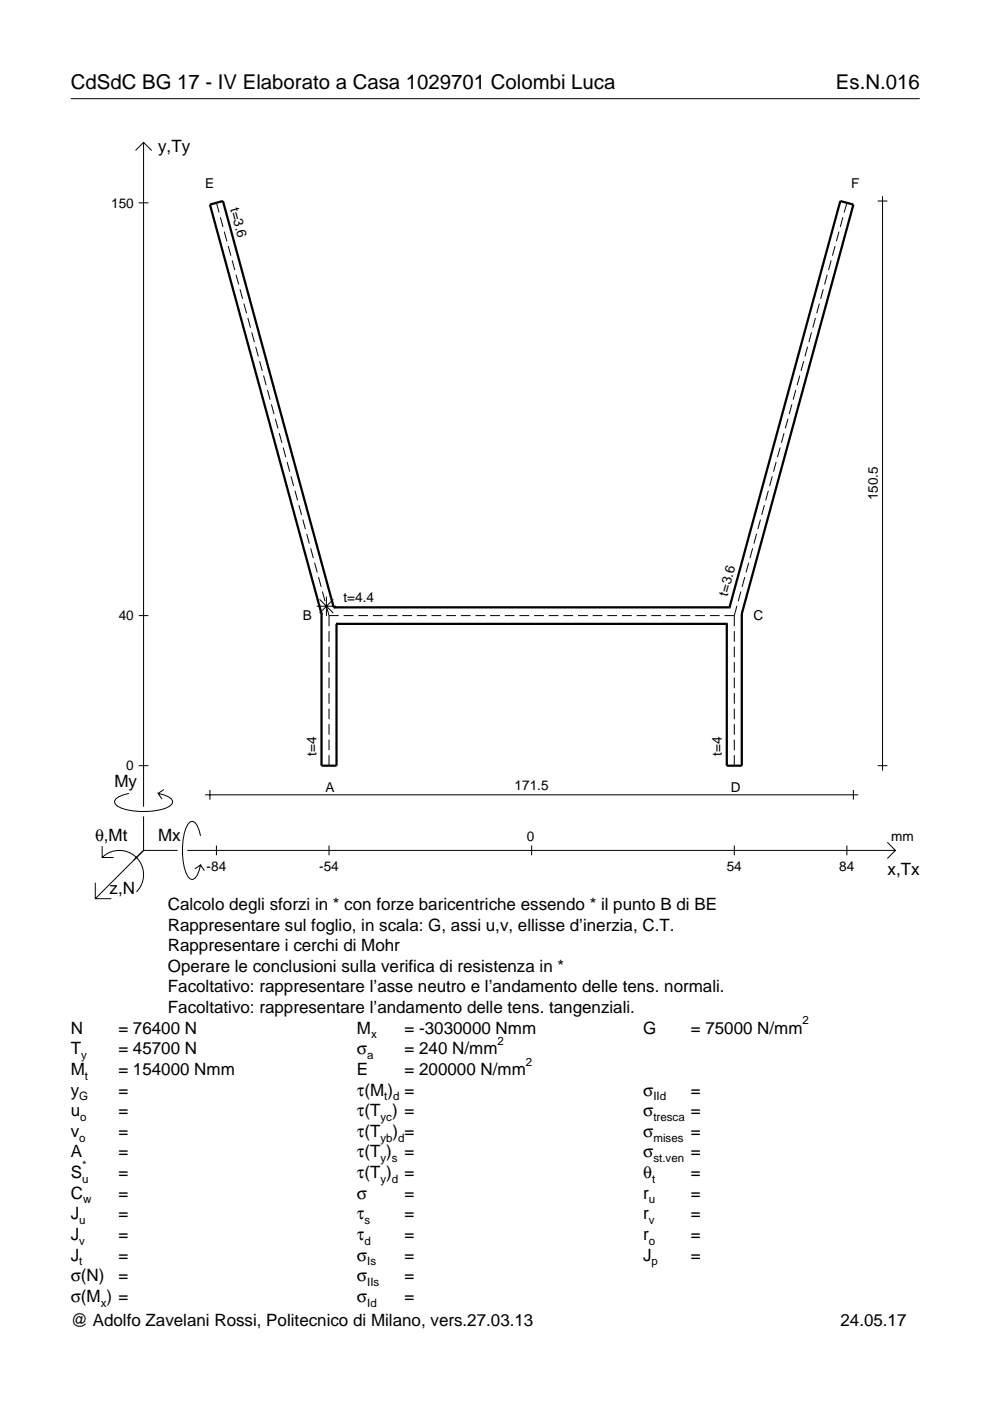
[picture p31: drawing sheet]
<svg xmlns="http://www.w3.org/2000/svg" width="210mm" height="297mm" viewBox="0 0 210 297" stroke-linecap="round" stroke-linejoin="round" font-family="sans-serif">
<defs><g id="words">
<g font-size="4.3">
<text x="15" y="18.9">CdSdC BG 17 - IV Elaborato a Casa 1029701 Colombi Luca</text>
<text x="177.2" y="18.9">Es.N.016</text>
</g>
<g font-size="3.6">
<text x="33.5" y="32.3">y,Ty</text>
<text x="24.3" y="166.9">My</text>
<text x="20.1" y="178.2">θ,Mt</text>
<text x="33.5" y="178.2">Mx</text>
<text x="188.2" y="185.5">x,Tx</text>
<text x="23.2" y="189.6">z,N</text>
<text x="35.6" y="192.9">Calcolo degli sforzi in * con forze baricentriche essendo * il punto B di BE</text>
<text x="35.6" y="197.3">Rappresentare sul foglio, in scala: G, assi u,v, ellisse d’inerzia, C.T.</text>
<text x="35.6" y="201.7">Rappresentare i cerchi di Mohr</text>
<text x="35.6" y="206">Operare le conclusioni sulla verifica di resistenza in *</text>
<text x="35.6" y="210.4">Facoltativo: rappresentare l’asse neutro e l’andamento delle tens. normali.</text>
<text x="35.6" y="214.8">Facoltativo: rappresentare l’andamento delle tens. tangenziali.</text>
<text x="15" y="219.2">N</text>
<text x="25.1" y="219.2">= 76400 N</text>
<text x="75.7" y="219.2">M</text>
<text x="85.8" y="219.2">= -3030000 Nmm</text>
<text x="136.4" y="219.2">G</text>
<text x="146.5" y="219.2">= 75000 N/mm</text>
<text x="15" y="227.9">M</text>
<text x="15" y="223.5">T</text>
<text x="25.1" y="223.5">= 45700 N</text>
<text x="25.1" y="227.9">= 154000 Nmm</text>
<text x="75.7" y="223.5">σ</text>
<text x="75.7" y="227.9">E</text>
<text x="85.8" y="223.5">= 240 N/mm</text>
<text x="85.8" y="227.9">= 200000 N/mm</text>
<text x="15" y="232.3">y</text>
<text x="25.1" y="232.3">=</text>
<text x="75.7" y="232.3">τ(M ) =</text>
<text x="136.4" y="232.3">σ</text>
<text x="146.5" y="232.3">=</text>
<text x="15" y="236.7">u</text>
<text x="25.1" y="236.7">=</text>
<text x="75.7" y="236.7">τ(T ) =</text>
<text x="136.4" y="236.7">σ</text>
<text x="146.5" y="236.7">=</text>
<text x="15" y="241">v</text>
<text x="15" y="245.4">A</text>
<text x="25.1" y="241">=</text>
<text x="25.1" y="245.4">=</text>
<text x="75.7" y="245.4">τ(T )</text>
<text x="75.7" y="241">τ(T</text>
<text x="83.3" y="241">) =</text>
<text x="85.8" y="245.4">=</text>
<text x="136.4" y="241">σ</text>
<text x="136.4" y="245.4">σ</text>
<text x="146.5" y="241">=</text>
<text x="146.5" y="245.4">=</text>
<text x="15" y="249.8">S</text>
<text x="25.1" y="249.8">=</text>
<text x="75.7" y="249.8">τ(T )</text>
<text x="85.8" y="249.8">=</text>
<text x="136.4" y="249.8">θ</text>
<text x="146.5" y="249.8">=</text>
<text x="15" y="254.2">C</text>
<text x="25.1" y="254.2">=</text>
<text x="75.7" y="254.2">σ</text>
<text x="85.8" y="254.2">=</text>
<text x="136.4" y="254.2">r</text>
<text x="146.5" y="254.2">=</text>
<text x="15" y="258.5">J</text>
<text x="15" y="262.9">J</text>
<text x="25.1" y="258.5">=</text>
<text x="25.1" y="262.9">=</text>
<text x="75.7" y="258.5">τ</text>
<text x="75.7" y="262.9">τ</text>
<text x="85.8" y="258.5">=</text>
<text x="85.8" y="262.9">=</text>
<text x="136.4" y="258.5">r</text>
<text x="136.4" y="262.9">r</text>
<text x="146.5" y="258.5">=</text>
<text x="146.5" y="262.9">=</text>
<text x="15" y="267.3">J</text>
<text x="25.1" y="267.3">=</text>
<text x="75.7" y="267.3">σ</text>
<text x="85.8" y="267.3">=</text>
<text x="136.4" y="267.3">J</text>
<text x="146.5" y="267.3">=</text>
<text x="15" y="271.7">σ(N)</text>
<text x="25.1" y="271.7">=</text>
<text x="75.7" y="271.7">σ</text>
<text x="85.8" y="271.7">=</text>
<text x="15" y="281.2">@ Adolfo Zavelani Rossi, Politecnico di Milano, vers.27.03.13</text>
<text x="15" y="276">σ(M ) =</text>
<text x="75.7" y="276">σ</text>
<text x="85.8" y="276">=</text>
<text x="178.2" y="281.2">24.05.17</text>
</g>
<g font-size="2.9">
<text x="43.5" y="39.9">E</text>
<text x="180.5" y="39.9">F</text>
<text x="23.6" y="44">150</text>
<text x="48.8" y="44.3" transform="rotate(75 48.8 44.3)">t=3.6</text>
<text x="186.1" y="106.1" transform="rotate(-90 186.1 106.1)">150.5</text>
<text x="25.2" y="131.5">40</text>
<text x="64.2" y="131.4">B</text>
<text x="72.8" y="127.7">t=4.4</text>
<text x="154.2" y="126.5" transform="rotate(-75 154.2 126.5)">t=3.6</text>
<text x="159.7" y="131.4">C</text>
<text x="67.1" y="160.3" transform="rotate(-90 67.1 160.3)">t=4</text>
<text x="153.1" y="160.3" transform="rotate(-90 153.1 160.3)">t=4</text>
<text x="26.8" y="163.3">0</text>
<text x="69" y="167.8">A</text>
<text x="109.1" y="167.5">171.5</text>
<text x="154.9" y="167.8">D</text>
<text x="111.7" y="178.2">0</text>
<text x="189" y="178.2">mm</text>
<text x="43.8" y="184.7">-84</text>
<text x="67.7" y="184.7">-54</text>
<text x="154.1" y="184.7">54</text>
<text x="178" y="184.7">84</text>
</g>
<g font-size="2.4">
<text x="78.7" y="220.2">x</text>
<text x="105.5" y="221.5">2</text>
<text x="170.2" y="217.2">2</text>
<text x="17.2" y="224.5">y</text>
<text x="77.9" y="224.5">a</text>
<text x="111.5" y="225.9">2</text>
<text x="16.8" y="233.3">G</text>
<text x="18" y="228.9">t</text>
<text x="81.5" y="233.3">t d</text>
<text x="138.5" y="233.3">IId</text>
<text x="17" y="237.7">o</text>
<text x="80.7" y="237.7">yc</text>
<text x="138.5" y="237.7">tresca</text>
<text x="16.8" y="242">o</text>
<text x="80.7" y="242">yb d</text>
<text x="138.5" y="242">mises</text>
<text x="17.4" y="250.8">u</text>
<text x="17.4" y="247.8">*</text>
<text x="80.7" y="246.4">y s</text>
<text x="80.7" y="250.8">y d</text>
<text x="138.2" y="250.8">t</text>
<text x="138.5" y="246.4">st.ven</text>
<text x="17.6" y="255.2">w</text>
<text x="137.6" y="255.2">u</text>
<text x="16.8" y="259.5">u</text>
<text x="16.8" y="263.9">v</text>
<text x="77.3" y="259.5">s</text>
<text x="77.3" y="263.9">d</text>
<text x="137.6" y="259.5">v</text>
<text x="137.6" y="263.9">o</text>
<text x="16.8" y="268.3">t</text>
<text x="77.9" y="268.3">Is</text>
<text x="138.2" y="268.3">p</text>
<text x="77.9" y="272.7">IIs</text>
<text x="21.4" y="277">x</text>
<text x="77.9" y="277">Id</text>
</g>
</g></defs>
<g fill="none" stroke="#000" stroke-width=".21">
<path d="M15 20.9h180M28.7 31.9l1.7-1.7 1.8 1.7M30.4 30.2v140.8M29.4 43h2.1M45.9 43l.5 2.1M46.7 46.1l.6 2M47.5 49.1l.6 2.1M48.4 52.2l.5 2M49.2 55.2l.6 2.1M50 58.3l.6 2M175.4 58.3l-.6 2M176.2 55.2l-.5 2.1"/>
<path d="M177.1 52.2l-.6 2M177.9 49.1l-.6 2.1M178.7 46.1l-.5 2M179.6 43l-.6 2.1M186.1 42.6h2M187.1 41.6v121.8M50.9 61.3l.5 2.1M51.7 64.4l.6 2M52.5 67.4l.6 2.1M53.4 70.5l.5 2M54.2 73.5l.6 2.1M55 76.6l.6 2"/>
<path d="M55.9 79.6l.5 2.1M169.6 79.6l-.6 2.1M170.4 76.6l-.6 2M171.2 73.5l-.5 2.1M172.1 70.5l-.6 2M172.9 67.4l-.6 2.1M173.7 64.4l-.5 2M174.6 61.3l-.6 2.1M56.7 82.7l.6 2M57.5 85.7l.6 2.1M58.4 88.8l.5 2M59.2 91.8l.6 2.1"/>
<path d="M60 94.9l.6 2M60.9 97.9l.5 2.1M164.6 97.9l-.6 2.1M165.4 94.9l-.6 2M166.2 91.8l-.5 2.1M167.1 88.8l-.6 2M167.9 85.7l-.6 2.1M168.7 82.7l-.5 2M61.7 101l.6 2.1M62.5 104l.6 2.1M63.4 107.1l.5 2.1M64.2 110.2l.6 2"/>
<path d="M65 113.2l.6 2.1M65.9 116.3l.5 2M66.7 119.3l.6 2.1M158.7 119.3l-.5 2.1M159.6 116.3l-.6 2M160.4 113.2l-.6 2.1M161.2 110.2l-.5 2M162.1 107.1l-.6 2.1M162.9 104l-.6 2.1M163.7 101l-.5 2.1M29.4 130.5h2.1M67.2 128.5h4.1"/>
<path d="M67.5 122.4l.6 2M67.8 127.1l2.9 2.9M68.4 125.4l.5 2.1M69.2 128.5l.6 2M69.2 126.5v4.1M69.8 130.5h2M69.8 130.5v2.3M69.8 133.8v2.3M69.8 137.1v2.3M70.7 127.1l-2.9 2.9M72.9 130.5h2M76 130.5h2"/>
<path d="M79.1 130.5h2M82.2 130.5h2.1M85.3 130.5h2.1M88.4 130.5h2.1M91.5 130.5h2.1M94.6 130.5h2.1M97.7 130.5h2.1M100.8 130.5h2.1M103.9 130.5h2.1M107 130.5h2.1M110.1 130.5h2.1M113.2 130.5h2.1"/>
<path d="M116.3 130.5h2.1M119.4 130.5h2.1M122.5 130.5h2.1M125.7 130.5h2M128.8 130.5h2M131.9 130.5h2M135 130.5h2M138.1 130.5h2.1M141.2 130.5h2.1M144.3 130.5h2.1M147.4 130.5h2.1M150.5 130.5h2.1"/>
<path d="M153.6 130.5h2.1M155.7 130.5v2.3M155.7 133.8v2.3M155.7 137.1v2.3M156.2 128.5l-.5 2M157.1 125.4l-.6 2.1M157.9 122.4l-.6 2M69.8 140.4v2.2M69.8 143.7v2.2M69.8 147v2.2M69.8 150.2v2.3M69.8 153.5v2.3"/>
<path d="M69.8 156.8v2.3M155.7 140.4v2.2M155.7 143.7v2.2M155.7 147v2.2M155.7 150.2v2.3M155.7 153.5v2.3M155.7 156.8v2.3M21.7 179.4v2.4h2.4M27.3 168.2a3.6 3.6 0 0 0-3 1.7l.1 .5a5.6 5.6 0 0 0 3.8 1.5 13.4 13.4 0 0 0 7.8-1l.5-.5 .1-.5a3.6 3.6 0 0 0-3.1-1.7l.8 1.2M29.4 162.3h2.1M30.4 173.1v7.2M34.7 167.4l-1.2 .8"/>
<path d="M42.5 177.2a3.6 3.6 0 0 0-1.7-3.1l-.5 .2a5.7 5.7 0 0 0-1.5 3.7 13.3 13.3 0 0 0 1 7.9l.5 .5 .5 .1a3.6 3.6 0 0 0 1.7-3.1l-1.2 .8M43.5 168.5h138.5M44.5 167.5v2.1M45.9 179.3v2M69.8 160.1v2.2M69.8 179.3v2M112.7 179.3v2M155.7 160.1v2.2M155.7 179.3v2M179.6 179.3v2M180.9 167.5v2.1M186.1 162.3h2"/>
<path d="M188.1 178.6l1.7 1.7-1.7 1.7M20.2 187.2v3.3h3.4M21.7 181.8a5.1 5.1 0 0 1 7.2 0 5.1 5.1 0 0 1 0 7.3M30.4 180.3l-10.2 10.2M30.4 180.3h7.2M39.7 180.3h150.1M42.5 183.4l.8 1.2"/>
</g>
<path d="M68.2 130.1h.1M68.2 130.1v32.2h3.1v-30M70.8 128.8h.1M70.8 128.8h83.9M70.8 128.8l-23.5-86.2-2.8 .8 23.7 86.7M71.3 132.3h.1M71.3 132.3h82.8M154.1 132.3h.1M154.7 128.8h.1M154.7 128.8l23.5-86.2 2.7 .8-23.6 86.7M157.3 130.1h.1M157.3 130.1v32.2h-3.2v-30" fill="none" stroke="#000" stroke-width=".48"/>
<use href="#words"/>
</svg>
